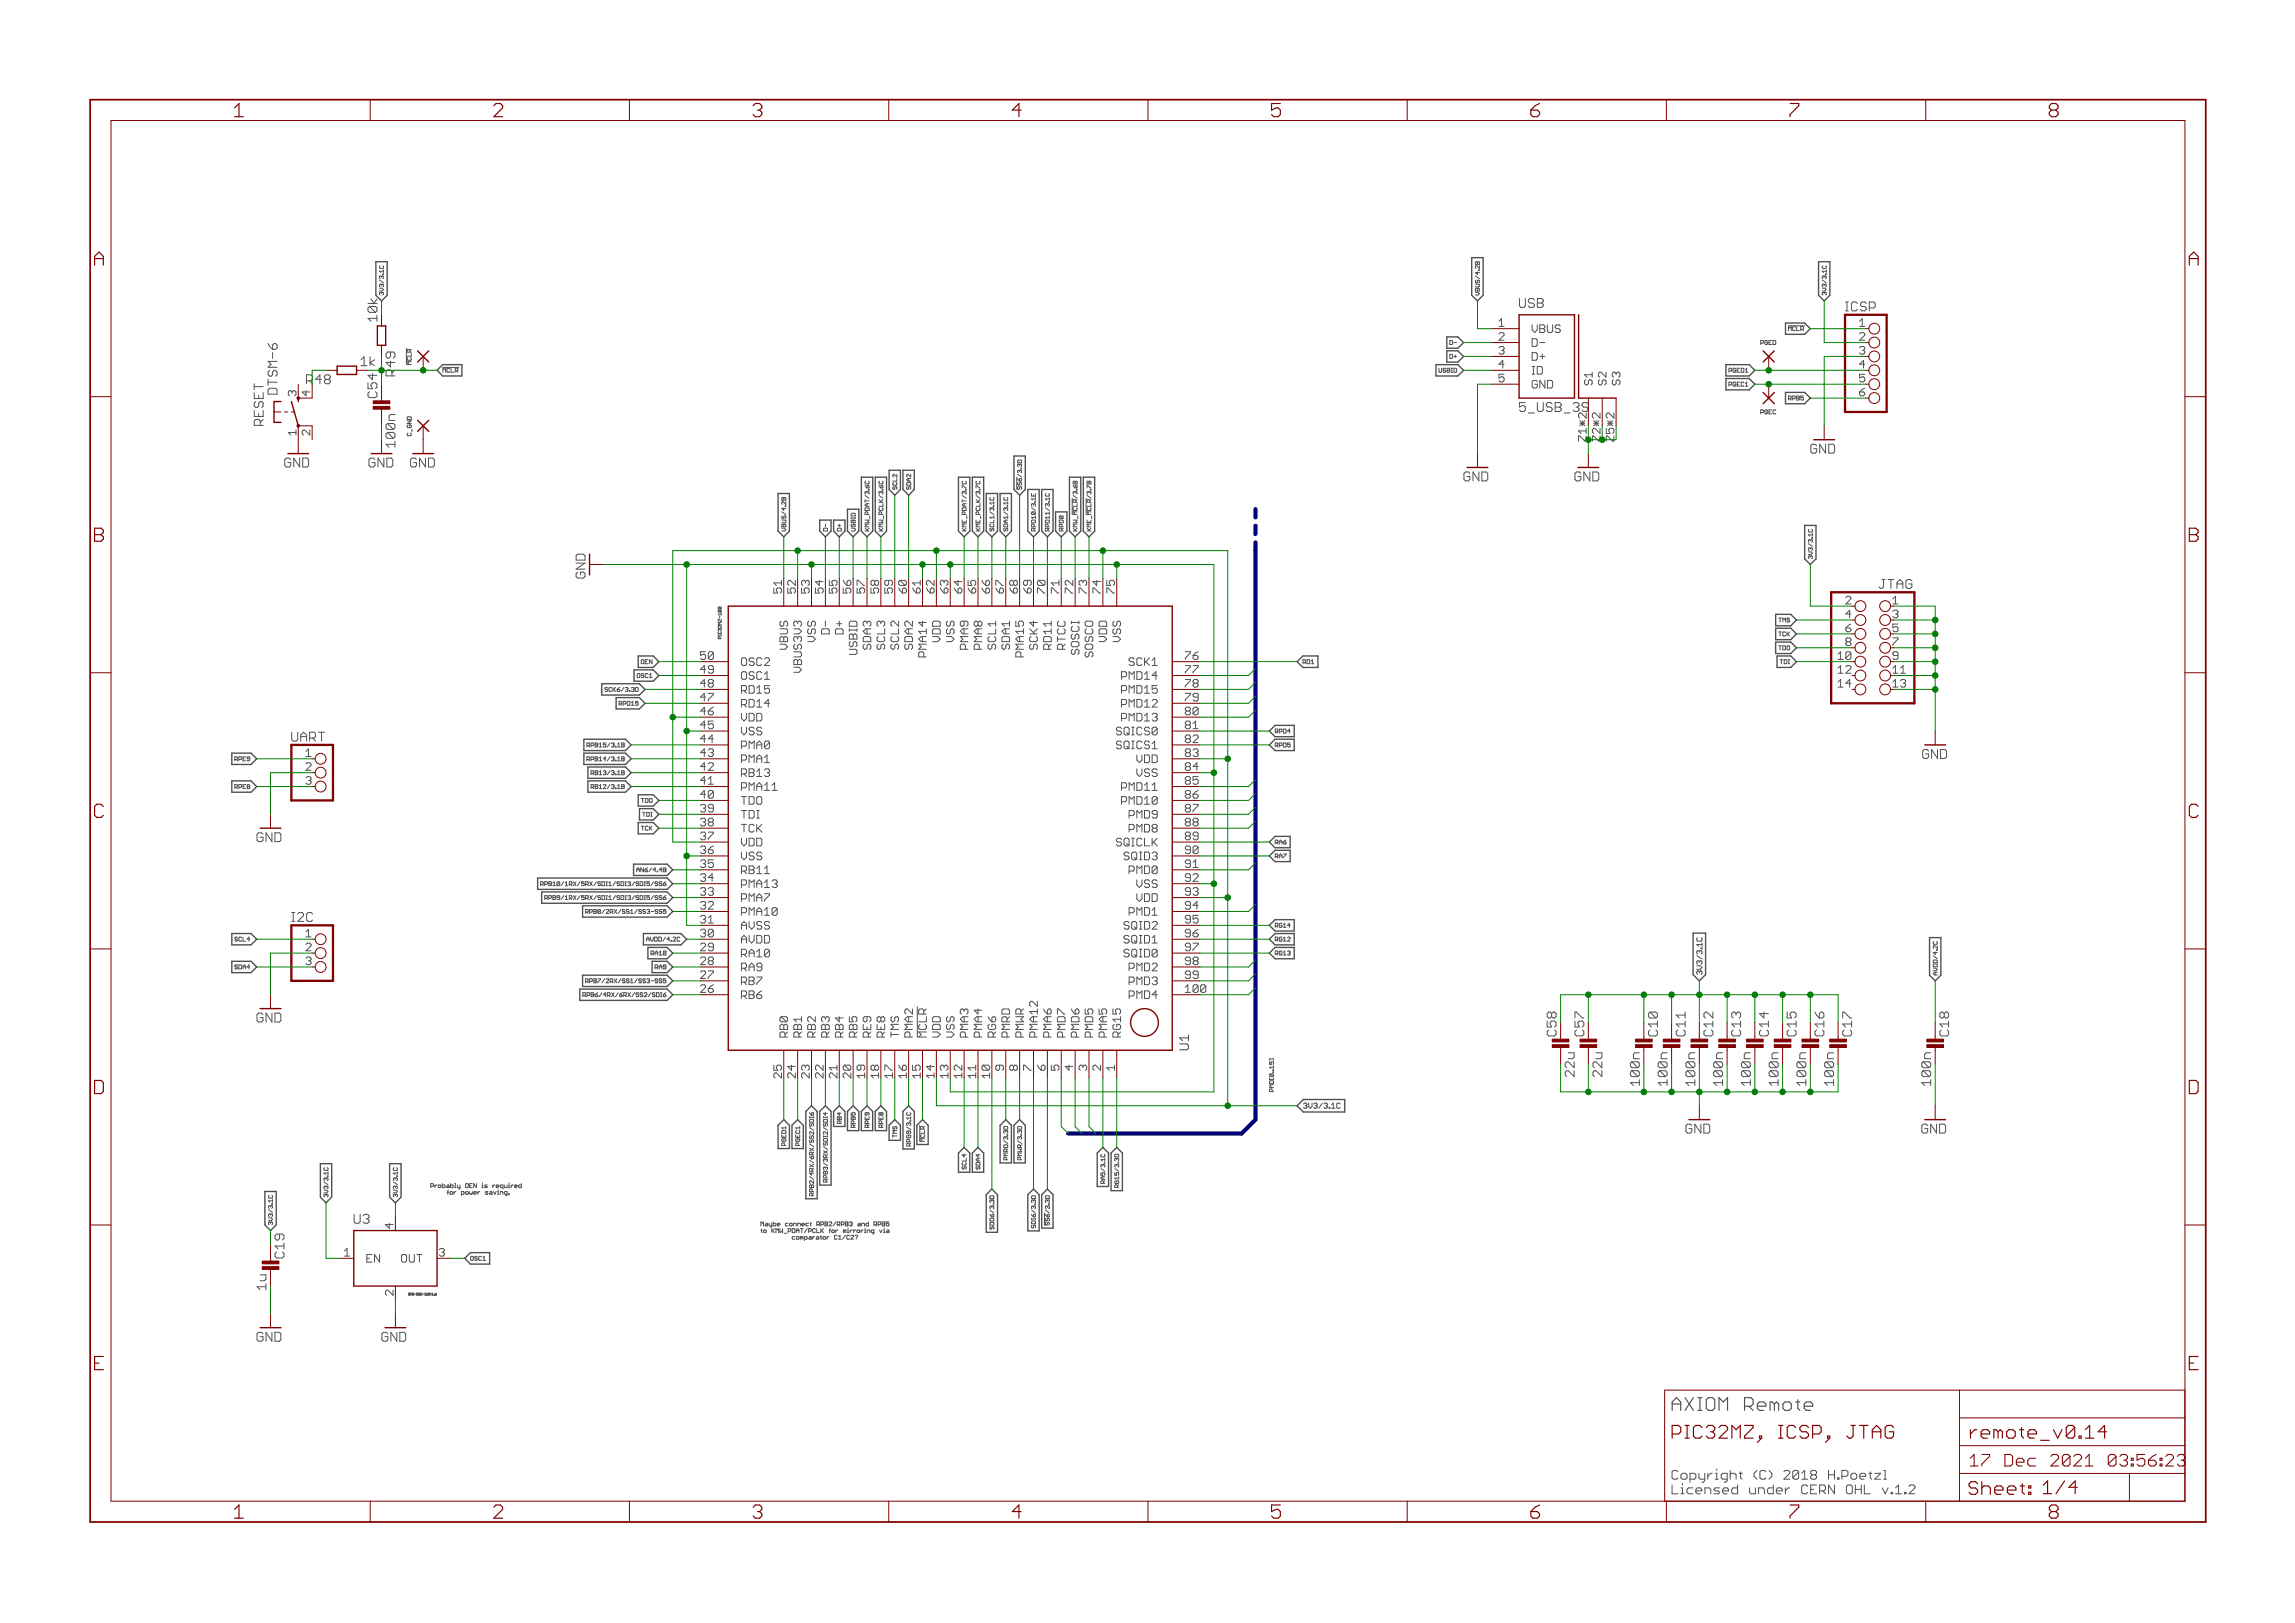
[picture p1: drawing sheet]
<svg xmlns="http://www.w3.org/2000/svg" width="420mm" height="297mm" viewBox="0 0 420 297" stroke-linecap="round" stroke-linejoin="round" font-family="sans-serif">
<defs><g id="words">
<g font-size="3.7" fill="#800000">
<text x="42.9" y="21.4">1</text>
<text x="90.3" y="21.4">2</text>
<text x="137.8" y="21.4">3</text>
<text x="185.3" y="21.4">4</text>
<text x="232.7" y="21.4">5</text>
<text x="280.2" y="21.4">6</text>
<text x="327.6" y="21.4">7</text>
<text x="375.1" y="21.4">8</text>
<text x="17.2" y="48.6">A</text>
<text x="400.7" y="48.6">A</text>
<text x="17.2" y="99.2">B</text>
<text x="400.7" y="99.2">B</text>
<text x="17.1" y="149.7">C</text>
<text x="400.6" y="149.7">C</text>
<text x="17" y="200.2">D</text>
<text x="400.5" y="200.2">D</text>
<text x="17.3" y="250.8">E</text>
<text x="400.7" y="250.8">E</text>
<text x="42.9" y="277.9">1</text>
<text x="90.3" y="277.9">2</text>
<text x="137.8" y="277.9">3</text>
<text x="185.3" y="277.9">4</text>
<text x="232.7" y="277.9">5</text>
<text x="280.2" y="277.9">6</text>
<text x="327.6" y="277.9">7</text>
<text x="375.1" y="277.9">8</text>
</g>
<text font-size="3.6" fill="#505050" x="306" y="258.2">AXIOM Remote</text>
<g font-size="3.6" fill="#800000">
<text x="306" y="263.3">PIC32MZ, ICSP, JTAG</text>
<text x="360.6" y="263.3">remote_v0.14</text>
<text x="360.4" y="273.6">Sheet: 1/4</text>
</g>
<g font-size="3.2" fill="#800000">
<text x="360.6" y="268.4">17 Dec 2021</text>
<text x="382.3" y="268.4">03:56:23</text>
</g>
<g font-size="2.5" fill="#008000">
<text x="69.1" y="58.9" transform="rotate(-90 69.1 58.9)">10k</text>
<text x="56" y="70.3">R</text>
<text x="57.8" y="70.3">48</text>
<text x="66" y="67">1k</text>
<text x="69.1" y="72.8" transform="rotate(-90 69.1 72.8)">C54</text>
<text x="72.4" y="81.7" transform="rotate(-90 72.4 81.7)">100n</text>
<text x="52.1" y="230.3" transform="rotate(-90 52.1 230.3)">C19</text>
</g>
<g font-size="2.5" fill="#505050">
<text x="278.1" y="56.3">USB</text>
<text x="337.8" y="57">ICSP</text>
<text x="72.4" y="68.9" transform="rotate(-90 72.4 68.9)">R</text>
<text x="72.4" y="67.1" transform="rotate(-90 72.4 67.1)">49</text>
<text x="48.3" y="77.9" transform="rotate(-90 48.3 77.9)">RESET</text>
<text x="50.8" y="72.2" transform="rotate(-90 50.8 72.2)">DTSM-6</text>
<text x="278.1" y="75.4">5_USB_3S</text>
<text x="344.6" y="107.8">JTAG</text>
<text x="53.3" y="135.7">UART</text>
<text x="53.3" y="168.7">I2C</text>
<text x="217.7" y="192.2" transform="rotate(-90 217.7 192.2)">U1</text>
<text x="64.8" y="224">U3</text>
<text x="306" y="270.8">Copyright (C) 2018 H.Poetzl</text>
<text x="306" y="273.5">Licensed under CERN OHL v.1.2</text>
</g>
<g font-size="2.5" fill="#800000">
<text x="331.4" y="83">GND</text>
<text x="52.1" y="85.5">GND</text>
<text x="66.7" y="85.5">GND</text>
<text x="74.3" y="85.5">GND</text>
<text x="267.9" y="88.1">GND</text>
<text x="288.3" y="88.1">GND</text>
<text x="107.2" y="105.9" transform="rotate(-90 107.2 105.9)">GND</text>
<text x="351.1" y="138.9">GND</text>
<text x="47" y="154.1">GND</text>
<text x="47" y="187.1">GND</text>
<text x="285" y="189.7" transform="rotate(-90 285 189.7)">C58</text>
<text x="290" y="189.7" transform="rotate(-90 290 189.7)">C57</text>
<text x="303.5" y="189.7" transform="rotate(-90 303.5 189.7)">C10</text>
<text x="308.6" y="189.7" transform="rotate(-90 308.6 189.7)">C11</text>
<text x="313.7" y="189.7" transform="rotate(-90 313.7 189.7)">C12</text>
<text x="318.7" y="189.7" transform="rotate(-90 318.7 189.7)">C13</text>
<text x="323.8" y="189.7" transform="rotate(-90 323.8 189.7)">C14</text>
<text x="328.9" y="189.7" transform="rotate(-90 328.9 189.7)">C15</text>
<text x="334" y="189.7" transform="rotate(-90 334 189.7)">C16</text>
<text x="339.1" y="189.7" transform="rotate(-90 339.1 189.7)">C17</text>
<text x="356.8" y="189.7" transform="rotate(-90 356.8 189.7)">C18</text>
<text x="288.3" y="197" transform="rotate(-90 288.3 197)">22u</text>
<text x="293.3" y="197" transform="rotate(-90 293.3 197)">22u</text>
<text x="300.2" y="198.6" transform="rotate(-90 300.2 198.6)">100n</text>
<text x="305.3" y="198.6" transform="rotate(-90 305.3 198.6)">100n</text>
<text x="310.4" y="198.6" transform="rotate(-90 310.4 198.6)">100n</text>
<text x="315.4" y="198.6" transform="rotate(-90 315.4 198.6)">100n</text>
<text x="320.5" y="198.6" transform="rotate(-90 320.5 198.6)">100n</text>
<text x="325.6" y="198.6" transform="rotate(-90 325.6 198.6)">100n</text>
<text x="330.7" y="198.6" transform="rotate(-90 330.7 198.6)">100n</text>
<text x="335.8" y="198.6" transform="rotate(-90 335.8 198.6)">100n</text>
<text x="353.5" y="198.6" transform="rotate(-90 353.5 198.6)">100n</text>
<text x="308.6" y="207.4">GND</text>
<text x="351.8" y="207.4">GND</text>
<text x="48.8" y="236" transform="rotate(-90 48.8 236)">1u</text>
<text x="47" y="245.5">GND</text>
<text x="69.8" y="245.5">GND</text>
</g>
<g font-size="2.1" fill="#505050">
<text x="274.4" y="59.8">1</text>
<text x="274.4" y="64.9">3</text>
<text x="274.4" y="62.3">2</text>
<text x="280.4" y="66">D+</text>
<text x="280.4" y="63.5">D-</text>
<text x="280.4" y="60.9">VBUS</text>
<text x="274.4" y="70">5</text>
<text x="274.4" y="67.4">4</text>
<text x="280.4" y="71.1">GND</text>
<text x="280.4" y="68.5">ID</text>
<text x="291.6" y="70.5" transform="rotate(-90 291.6 70.5)">S1</text>
<text x="294.1" y="70.5" transform="rotate(-90 294.1 70.5)">S2</text>
<text x="296.6" y="70.5" transform="rotate(-90 296.6 70.5)">S3</text>
<text x="340.4" y="67.4">4</text>
<text x="290.4" y="80.4" transform="rotate(-90 290.4 80.4)">Z1*2</text>
<text x="143.1" y="108.6" transform="rotate(-90 143.1 108.6)">51</text>
<text x="145.7" y="108.6" transform="rotate(-90 145.7 108.6)">52</text>
<text x="148.2" y="108.6" transform="rotate(-90 148.2 108.6)">53</text>
<text x="150.8" y="108.6" transform="rotate(-90 150.8 108.6)">54</text>
<text x="153.3" y="108.6" transform="rotate(-90 153.3 108.6)">55</text>
<text x="155.8" y="108.6" transform="rotate(-90 155.8 108.6)">56</text>
<text x="158.4" y="108.6" transform="rotate(-90 158.4 108.6)">57</text>
<text x="160.9" y="108.6" transform="rotate(-90 160.9 108.6)">58</text>
<text x="163.5" y="108.6" transform="rotate(-90 163.5 108.6)">59</text>
<text x="166" y="108.6" transform="rotate(-90 166 108.6)">60</text>
<text x="168.5" y="108.6" transform="rotate(-90 168.5 108.6)">61</text>
<text x="171.1" y="108.6" transform="rotate(-90 171.1 108.6)">62</text>
<text x="173.6" y="108.6" transform="rotate(-90 173.6 108.6)">63</text>
<text x="176.2" y="108.6" transform="rotate(-90 176.2 108.6)">64</text>
<text x="178.7" y="108.6" transform="rotate(-90 178.7 108.6)">65</text>
<text x="181.2" y="108.6" transform="rotate(-90 181.2 108.6)">66</text>
<text x="183.8" y="108.6" transform="rotate(-90 183.8 108.6)">67</text>
<text x="186.3" y="108.6" transform="rotate(-90 186.3 108.6)">68</text>
<text x="188.9" y="108.6" transform="rotate(-90 188.9 108.6)">69</text>
<text x="191.4" y="108.6" transform="rotate(-90 191.4 108.6)">70</text>
<text x="193.9" y="108.6" transform="rotate(-90 193.9 108.6)">71</text>
<text x="196.5" y="108.6" transform="rotate(-90 196.5 108.6)">72</text>
<text x="199" y="108.6" transform="rotate(-90 199 108.6)">73</text>
<text x="201.6" y="108.6" transform="rotate(-90 201.6 108.6)">74</text>
<text x="204.1" y="108.6" transform="rotate(-90 204.1 108.6)">75</text>
<text x="337.9" y="113.1">4</text>
<text x="346.5" y="113.1">3</text>
<text x="144.3" y="119.1" transform="rotate(-90 144.3 119.1)">VBUS</text>
<text x="149.3" y="117.4" transform="rotate(-90 149.3 117.4)">VSS</text>
<text x="151.9" y="115.7" transform="rotate(-90 151.9 115.7)">D-</text>
<text x="154.4" y="116.7" transform="rotate(-90 154.4 116.7)">D+</text>
<text x="157" y="119.9" transform="rotate(-90 157 119.9)">USBID</text>
<text x="159.5" y="119.1" transform="rotate(-90 159.5 119.1)">SDA3</text>
<text x="162" y="118.7" transform="rotate(-90 162 118.7)">SCL3</text>
<text x="164.6" y="118.7" transform="rotate(-90 164.6 118.7)">SCL2</text>
<text x="167.1" y="119.1" transform="rotate(-90 167.1 119.1)">SDA2</text>
<text x="172.2" y="118" transform="rotate(-90 172.2 118)">VDD</text>
<text x="174.7" y="117.4" transform="rotate(-90 174.7 117.4)">VSS</text>
<text x="177.3" y="119.2" transform="rotate(-90 177.3 119.2)">PMA9</text>
<text x="179.8" y="119.2" transform="rotate(-90 179.8 119.2)">PMA8</text>
<text x="182.4" y="118.7" transform="rotate(-90 182.4 118.7)">SCL1</text>
<text x="184.9" y="119.1" transform="rotate(-90 184.9 119.1)">SDA1</text>
<text x="190" y="118.9" transform="rotate(-90 190 118.9)">SCK4</text>
<text x="192.5" y="119.1" transform="rotate(-90 192.5 119.1)">RD11</text>
<text x="195.1" y="119.1" transform="rotate(-90 195.1 119.1)">RTCC</text>
<text x="197.6" y="119.8" transform="rotate(-90 197.6 119.8)">SOSCI</text>
<text x="202.7" y="118" transform="rotate(-90 202.7 118)">VDD</text>
<text x="205.2" y="117.4" transform="rotate(-90 205.2 117.4)">VSS</text>
<text x="128.3" y="125.8">48</text>
<text x="128.3" y="123.3">49</text>
<text x="128.3" y="120.7">50</text>
<text x="135.7" y="124.4">OSC1</text>
<text x="135.7" y="121.9">OSC2</text>
<text x="146.8" y="123.3" transform="rotate(-90 146.8 123.3)">VBUS3V3</text>
<text x="169.7" y="120.6" transform="rotate(-90 169.7 120.6)">PMA14</text>
<text x="187.4" y="120.6" transform="rotate(-90 187.4 120.6)">PMA15</text>
<text x="200.1" y="120.9" transform="rotate(-90 200.1 120.9)">SOSCO</text>
<text x="204.8" y="124.4">PMD14</text>
<text x="206.7" y="121.9">SCK1</text>
<text x="216.9" y="120.7">76</text>
<text x="216.9" y="123.3">77</text>
<text x="216.9" y="125.8">78</text>
<text x="336.5" y="120.7">10</text>
<text x="128.3" y="130.9">46</text>
<text x="128.3" y="128.4">47</text>
<text x="135.7" y="129.5">RD14</text>
<text x="135.7" y="126.9">RD15</text>
<text x="204.8" y="126.9">PMD15</text>
<text x="204.8" y="129.5">PMD12</text>
<text x="216.9" y="128.4">79</text>
<text x="216.9" y="130.9">80</text>
<text x="128.3" y="136">44</text>
<text x="128.3" y="133.4">45</text>
<text x="135.7" y="137.1">PMA0</text>
<text x="135.7" y="134.6">VSS</text>
<text x="135.7" y="132">VDD</text>
<text x="204.4" y="134.6">SQICS0</text>
<text x="204.4" y="137.1">SQICS1</text>
<text x="204.8" y="132">PMD13</text>
<text x="216.9" y="133.4">81</text>
<text x="216.9" y="136">82</text>
<text x="128.3" y="143.6">41</text>
<text x="128.3" y="141.1">42</text>
<text x="128.3" y="138.5">43</text>
<text x="135.7" y="142.2">RB13</text>
<text x="135.7" y="139.6">PMA1</text>
<text x="207.5" y="139.6">VDD</text>
<text x="208.1" y="142.2">VSS</text>
<text x="216.9" y="138.5">83</text>
<text x="216.9" y="141.1">84</text>
<text x="216.9" y="143.6">85</text>
<text x="128.3" y="148.7">39</text>
<text x="128.3" y="146.1">40</text>
<text x="135.7" y="149.8">TDI</text>
<text x="135.7" y="147.3">TDO</text>
<text x="135.7" y="144.7">PMA11</text>
<text x="204.8" y="144.7">PMD11</text>
<text x="204.8" y="147.3">PMD10</text>
<text x="206.1" y="149.8">PMD9</text>
<text x="216.9" y="146.1">86</text>
<text x="216.9" y="148.7">87</text>
<text x="128.3" y="153.8">37</text>
<text x="128.3" y="151.2">38</text>
<text x="135.7" y="154.9">VDD</text>
<text x="135.7" y="152.3">TCK</text>
<text x="204.5" y="154.9">SQICLK</text>
<text x="206.1" y="152.3">PMD8</text>
<text x="216.9" y="151.2">88</text>
<text x="216.9" y="153.8">89</text>
<text x="128.3" y="161.4">34</text>
<text x="128.3" y="158.8">35</text>
<text x="128.3" y="156.3">36</text>
<text x="135.7" y="160">RB11</text>
<text x="135.7" y="157.4">VSS</text>
<text x="205.6" y="157.4">SQID3</text>
<text x="206.1" y="160">PMD0</text>
<text x="216.9" y="156.3">90</text>
<text x="216.9" y="158.8">91</text>
<text x="216.9" y="161.4">92</text>
<text x="128.3" y="166.5">32</text>
<text x="128.3" y="163.9">33</text>
<text x="135.7" y="167.6">PMA10</text>
<text x="135.7" y="165">PMA7</text>
<text x="135.7" y="162.5">PMA13</text>
<text x="206.1" y="167.6">PMD1</text>
<text x="207.5" y="165">VDD</text>
<text x="208.1" y="162.5">VSS</text>
<text x="216.9" y="163.9">93</text>
<text x="216.9" y="166.5">94</text>
<text x="128.3" y="171.5">30</text>
<text x="128.3" y="169">31</text>
<text x="135.7" y="172.7">AVDD</text>
<text x="135.7" y="170.1">AVSS</text>
<text x="205.6" y="170.1">SQID2</text>
<text x="205.6" y="172.7">SQID1</text>
<text x="216.9" y="169">95</text>
<text x="216.9" y="171.5">96</text>
<text x="128.3" y="179.2">27</text>
<text x="128.3" y="176.6">28</text>
<text x="128.3" y="174.1">29</text>
<text x="135.7" y="177.7">RA9</text>
<text x="135.7" y="175.2">RA10</text>
<text x="205.6" y="175.2">SQID0</text>
<text x="206.1" y="177.7">PMD2</text>
<text x="216.9" y="174.1">97</text>
<text x="216.9" y="176.6">98</text>
<text x="216.9" y="179.2">99</text>
<text x="128.3" y="181.7">26</text>
<text x="135.7" y="182.8">RB6</text>
<text x="135.7" y="180.3">RB7</text>
<text x="206.1" y="180.3">PMD3</text>
<text x="206.1" y="182.8">PMD4</text>
<text x="216.9" y="181.7">100</text>
<text x="144.3" y="189.9" transform="rotate(-90 144.3 189.9)">RB0</text>
<text x="146.8" y="189.9" transform="rotate(-90 146.8 189.9)">RB1</text>
<text x="149.3" y="189.9" transform="rotate(-90 149.3 189.9)">RB2</text>
<text x="151.9" y="189.9" transform="rotate(-90 151.9 189.9)">RB3</text>
<text x="154.4" y="189.9" transform="rotate(-90 154.4 189.9)">RB4</text>
<text x="157" y="189.9" transform="rotate(-90 157 189.9)">RB5</text>
<text x="159.5" y="189.9" transform="rotate(-90 159.5 189.9)">RE9</text>
<text x="162" y="189.9" transform="rotate(-90 162 189.9)">RE8</text>
<text x="164.6" y="189.9" transform="rotate(-90 164.6 189.9)">TMS</text>
<text x="167.1" y="189.9" transform="rotate(-90 167.1 189.9)">PMA2</text>
<text x="169.7" y="189.9" transform="rotate(-90 169.7 189.9)">MCLR</text>
<text x="172.2" y="189.9" transform="rotate(-90 172.2 189.9)">VDD</text>
<text x="174.7" y="189.9" transform="rotate(-90 174.7 189.9)">VSS</text>
<text x="177.3" y="189.9" transform="rotate(-90 177.3 189.9)">PMA3</text>
<text x="179.8" y="189.9" transform="rotate(-90 179.8 189.9)">PMA4</text>
<text x="182.4" y="189.9" transform="rotate(-90 182.4 189.9)">RG6</text>
<text x="184.9" y="189.9" transform="rotate(-90 184.9 189.9)">PMRD</text>
<text x="187.4" y="189.9" transform="rotate(-90 187.4 189.9)">PMWR</text>
<text x="190" y="189.9" transform="rotate(-90 190 189.9)">PMA12</text>
<text x="192.5" y="189.9" transform="rotate(-90 192.5 189.9)">PMA6</text>
<text x="195.1" y="189.9" transform="rotate(-90 195.1 189.9)">PMD7</text>
<text x="197.6" y="189.9" transform="rotate(-90 197.6 189.9)">PMD6</text>
<text x="200.1" y="189.9" transform="rotate(-90 200.1 189.9)">PMD5</text>
<text x="202.7" y="189.9" transform="rotate(-90 202.7 189.9)">PMA5</text>
<text x="205.2" y="189.9" transform="rotate(-90 205.2 189.9)">RG15</text>
<text x="143.1" y="197.3" transform="rotate(-90 143.1 197.3)">25</text>
<text x="145.7" y="197.3" transform="rotate(-90 145.7 197.3)">24</text>
<text x="148.2" y="197.3" transform="rotate(-90 148.2 197.3)">23</text>
<text x="150.8" y="197.3" transform="rotate(-90 150.8 197.3)">22</text>
<text x="153.3" y="197.3" transform="rotate(-90 153.3 197.3)">21</text>
<text x="155.8" y="197.3" transform="rotate(-90 155.8 197.3)">20</text>
<text x="158.4" y="197.3" transform="rotate(-90 158.4 197.3)">19</text>
<text x="160.9" y="197.3" transform="rotate(-90 160.9 197.3)">18</text>
<text x="163.5" y="197.3" transform="rotate(-90 163.5 197.3)">17</text>
<text x="166" y="197.3" transform="rotate(-90 166 197.3)">16</text>
<text x="168.5" y="197.3" transform="rotate(-90 168.5 197.3)">15</text>
<text x="171.1" y="197.3" transform="rotate(-90 171.1 197.3)">14</text>
<text x="173.6" y="197.3" transform="rotate(-90 173.6 197.3)">13</text>
<text x="176.2" y="197.3" transform="rotate(-90 176.2 197.3)">12</text>
<text x="178.7" y="197.3" transform="rotate(-90 178.7 197.3)">11</text>
<text x="181.2" y="197.3" transform="rotate(-90 181.2 197.3)">10</text>
<text x="183.8" y="195.9" transform="rotate(-90 183.8 195.9)">9</text>
<text x="186.3" y="195.9" transform="rotate(-90 186.3 195.9)">8</text>
<text x="188.9" y="195.9" transform="rotate(-90 188.9 195.9)">7</text>
<text x="191.4" y="195.9" transform="rotate(-90 191.4 195.9)">6</text>
<text x="193.9" y="195.9" transform="rotate(-90 193.9 195.9)">5</text>
<text x="196.5" y="195.9" transform="rotate(-90 196.5 195.9)">4</text>
<text x="199" y="195.9" transform="rotate(-90 199 195.9)">3</text>
<text x="201.6" y="195.9" transform="rotate(-90 201.6 195.9)">2</text>
<text x="204.1" y="195.9" transform="rotate(-90 204.1 195.9)">1</text>
<text x="72" y="224.9" transform="rotate(-90 72 224.9)">4</text>
<text x="63.1" y="229.9">1</text>
<text x="67.1" y="231.1">EN</text>
<text x="73.1" y="231.1">OUT</text>
<text x="80.4" y="229.9">3</text>
<text x="72" y="237.1" transform="rotate(-90 72 237.1)">2</text>
</g>
<g font-size="2.1" fill="#800000">
<text x="340.4" y="59.8">1</text>
<text x="340.4" y="62.3">2</text>
<text x="340.4" y="64.9">3</text>
<text x="340.4" y="70">5</text>
<text x="54.2" y="72.5" transform="rotate(-90 54.2 72.5)">3</text>
<text x="56.8" y="72.5" transform="rotate(-90 56.8 72.5)">4</text>
<text x="340.4" y="72.5">6</text>
<text x="54.2" y="79.6" transform="rotate(-90 54.2 79.6)">1</text>
<text x="56.8" y="79.6" transform="rotate(-90 56.8 79.6)">2</text>
<text x="337.9" y="110.6">2</text>
<text x="346.5" y="110.6">1</text>
<text x="337.9" y="115.7">6</text>
<text x="337.9" y="118.2">8</text>
<text x="346.5" y="115.7">5</text>
<text x="346.5" y="118.2">7</text>
<text x="336.5" y="123.3">12</text>
<text x="336.5" y="125.8">14</text>
<text x="346.5" y="120.7">9</text>
<text x="346.5" y="123.3">11</text>
<text x="346.5" y="125.8">13</text>
<text x="56" y="138.5">1</text>
<text x="56" y="141.1">2</text>
<text x="56" y="143.6">3</text>
<text x="56" y="171.5">1</text>
<text x="56" y="174.1">2</text>
<text x="56" y="176.6">3</text>
</g>
<g font-size="2.1" fill="#008000">
<text x="293" y="80.4" transform="rotate(-90 293 80.4)">Z2*2</text>
<text x="295.5" y="80.4" transform="rotate(-90 295.5 80.4)">Z5*2</text>
</g>
<g font-size="1.4" fill="#505050">
<text x="311.6" y="178.4" transform="rotate(-90 311.6 178.4)">3V3/3.1C</text>
<text x="238.6" y="202.9">3V3/3.1C</text>
</g>
<g font-size="1.1" fill="#505050">
<text x="70.3" y="54" transform="rotate(-90 70.3 54)">3V3/3.1C</text>
<text x="270.9" y="54" transform="rotate(-90 270.9 54)">VBUS/4.2B</text>
<text x="334.4" y="54" transform="rotate(-90 334.4 54)">3V3/3.1C</text>
<text x="265.1" y="65.6">D+</text>
<text x="265.6" y="63.1">D-</text>
<text x="322.2" y="63.1">PGED</text>
<text x="327.2" y="60.5">MCLR</text>
<text x="75.3" y="66.9" transform="rotate(-90 75.3 66.9)">MCLR</text>
<text x="81" y="68.2">MCLR</text>
<text x="263.3" y="68.2">USBID</text>
<text x="316.3" y="68.2">PGED1</text>
<text x="316.4" y="70.7">PGEC1</text>
<text x="322.2" y="75.8">PGEC</text>
<text x="327.4" y="73.2">RPB5</text>
<text x="75.3" y="79.9" transform="rotate(-90 75.3 79.9)">C_GND</text>
<text x="164.2" y="89.6" transform="rotate(-90 164.2 89.6)">SCL2</text>
<text x="166.8" y="89.6" transform="rotate(-90 166.8 89.6)">SDA2</text>
<text x="187.1" y="89.6" transform="rotate(-90 187.1 89.6)">SS6/3.3D</text>
<text x="143.9" y="97.2" transform="rotate(-90 143.9 97.2)">VBUS/4.2B</text>
<text x="151.5" y="97.2" transform="rotate(-90 151.5 97.2)">D-</text>
<text x="154.1" y="97.2" transform="rotate(-90 154.1 97.2)">D+</text>
<text x="156.6" y="97.2" transform="rotate(-90 156.6 97.2)">USBID</text>
<text x="159.1" y="97.2" transform="rotate(-90 159.1 97.2)">KMW_PDAT/3.6C</text>
<text x="161.7" y="97.2" transform="rotate(-90 161.7 97.2)">KMW_PCLK/3.6C</text>
<text x="176.9" y="97.2" transform="rotate(-90 176.9 97.2)">KME_PDAT/3.7C</text>
<text x="179.5" y="97.2" transform="rotate(-90 179.5 97.2)">KME_PCLK/3.7C</text>
<text x="182" y="97.2" transform="rotate(-90 182 97.2)">SCL1/3.1C</text>
<text x="184.5" y="97.2" transform="rotate(-90 184.5 97.2)">SDA1/3.1C</text>
<text x="189.6" y="97.2" transform="rotate(-90 189.6 97.2)">RPD10/3.1E</text>
<text x="192.1" y="97.2" transform="rotate(-90 192.1 97.2)">RPD11/3.1C</text>
<text x="194.7" y="97.2" transform="rotate(-90 194.7 97.2)">RPD0</text>
<text x="197.2" y="97.2" transform="rotate(-90 197.2 97.2)">KMW_MCLR/3.6B</text>
<text x="199.8" y="97.2" transform="rotate(-90 199.8 97.2)">KME_MCLR/3.7B</text>
<text x="331.8" y="102.3" transform="rotate(-90 331.8 102.3)">3V3/3.1C</text>
<text x="325.4" y="113.9">TMS</text>
<text x="325.4" y="119">TDO</text>
<text x="325.6" y="116.4">TCK</text>
<text x="116.4" y="124">OSC1</text>
<text x="117.1" y="121.5">OEN</text>
<text x="238.5" y="121.5">RD1</text>
<text x="325.9" y="121.5">TDI</text>
<text x="111" y="126.6">SCK6/3.3D</text>
<text x="113.2" y="129.1">RPD15</text>
<text x="107.8" y="136.7">RPB15/3.1B</text>
<text x="233.4" y="136.7">RPD5</text>
<text x="233.4" y="134.2">RPD4</text>
<text x="43" y="139.3">RPE9</text>
<text x="107.8" y="139.3">RPB14/3.1B</text>
<text x="108.5" y="141.8">RB13/3.1B</text>
<text x="43" y="144.4">RPE8</text>
<text x="108.5" y="144.4">RB12/3.1B</text>
<text x="117.1" y="146.9">TDO</text>
<text x="117.7" y="149.4">TDI</text>
<text x="117.4" y="152">TCK</text>
<text x="233.4" y="154.5">RA6</text>
<text x="116.8" y="159.6">AN6/4.4B</text>
<text x="233.4" y="157.1">RA7</text>
<text x="101.3" y="162.1">RPB10/1RX/5RX/SDI1/SDI3/SDI5/SS6</text>
<text x="102" y="164.7">RPB9/1RX/5RX/SDI1/SDI3/SDI5/SS6</text>
<text x="108.8" y="167.2">RPB8/2RX/SS1/SS3-SS5</text>
<text x="43.1" y="172.3">SCL4</text>
<text x="118.3" y="172.3">AVDD/4.2C</text>
<text x="233.4" y="172.3">RG12</text>
<text x="233.4" y="169.8">RG14</text>
<text x="42.8" y="177.4">SDA4</text>
<text x="108.8" y="179.9">RPB7/2RX/SS1/SS3-SS5</text>
<text x="119.1" y="174.8">RA10</text>
<text x="119.8" y="177.4">RA9</text>
<text x="233.4" y="174.8">RG13</text>
<text x="354.7" y="178.5" transform="rotate(-90 354.7 178.5)">AVDD/4.2C</text>
<text x="108.1" y="182.4">RPB6/4RX/6RX/SS2/SDI6</text>
<text x="233.2" y="199.8" transform="rotate(-90 233.2 199.8)">PMD[0..15]</text>
<text x="143.9" y="209.9" transform="rotate(-90 143.9 209.9)">PGED1</text>
<text x="146.4" y="209.8" transform="rotate(-90 146.4 209.8)">PGEC1</text>
<text x="154.1" y="205.7" transform="rotate(-90 154.1 205.7)">RB4</text>
<text x="156.6" y="206.4" transform="rotate(-90 156.6 206.4)">RPB5</text>
<text x="159.1" y="206.4" transform="rotate(-90 159.1 206.4)">RPE9</text>
<text x="161.7" y="206.4" transform="rotate(-90 161.7 206.4)">RPE8</text>
<text x="164.2" y="208.4" transform="rotate(-90 164.2 208.4)">TMS</text>
<text x="166.8" y="209.5" transform="rotate(-90 166.8 209.5)">RPG9/3.1C</text>
<text x="169.3" y="209.2" transform="rotate(-90 169.3 209.2)">MCLR</text>
<text x="151.5" y="215.2" transform="rotate(-90 151.5 215.2)">RPB3/3RX/SDI2/SDI4</text>
<text x="176.9" y="213.9" transform="rotate(-90 176.9 213.9)">SCL4</text>
<text x="179.4" y="214.1" transform="rotate(-90 179.4 214.1)">SDA4</text>
<text x="184.5" y="212.4" transform="rotate(-90 184.5 212.4)">PMRD/3.3D</text>
<text x="187.1" y="212.6" transform="rotate(-90 187.1 212.6)">PMWR/3.3D</text>
<text x="60.1" y="219.1" transform="rotate(-90 60.1 219.1)">3V3/3.1C</text>
<text x="72.8" y="219.1" transform="rotate(-90 72.8 219.1)">3V3/3.1C</text>
<text x="80.3" y="217.4">Probably OEN is required</text>
<text x="82.7" y="218.6">for power saving.</text>
<text x="149" y="217.4" transform="rotate(-90 149 217.4)">RPB2/4RX/6RX/SS2/SDI6</text>
<text x="202.3" y="216.3" transform="rotate(-90 202.3 216.3)">RA5/3.1C</text>
<text x="204.8" y="217.2" transform="rotate(-90 204.8 217.2)">RG15/3.3D</text>
<text x="49.9" y="224.2" transform="rotate(-90 49.9 224.2)">3V3/3.1C</text>
<text x="140.5" y="224.4">Maybe connect RPB2/RPB3 and RPB5</text>
<text x="140.7" y="225.6">to KMW_PDAT/PCLK for mirroring via</text>
<text x="145.6" y="226.9">comparator C1/C2?</text>
<text x="182" y="225" transform="rotate(-90 182 225)">SDO6/3.3D</text>
<text x="189.6" y="224.4" transform="rotate(-90 189.6 224.4)">SDI6/3.3D</text>
<text x="192.1" y="223.9" transform="rotate(-90 192.1 223.9)">SS6/3.3D</text>
<text x="86.1" y="230.7">OSC1</text>
</g>
<text font-size=".8" fill="#505050" x="132.1" y="116.6" transform="rotate(-90 132.1 116.6)">PIC32MZ-100</text>
<text font-size=".6" fill="#505050" x="74.9" y="237.1">SMD-OSC-2.0X1.6</text>
</g></defs>
<g fill="none" stroke="#505050" stroke-width=".18">
<path d="M327.4 59.6h3M74.4 63.7v3M81 67.2h3M186.1 87.3v2.3M196.3 91.2v3M198.8 91.2v3M131.5 116.6v.3h.5M131.8 116.6v.3M107.4 136.5h.4M107.4 139h.4M107.8 136h-.4v.7M107.8 138.5h-.4v.8"/>
<path d="M108.2 144.1h.4M108.2 141.5h.4M108.6 141.1h-.4v.7M108.6 143.6h-.4v.7M99 161.9h.3l.2-.4-.5-.1v.7M99.2 161.9l.3 .2M99.7 161.9h.4l.1-.4-.5-.1v.7M99.7 164.4h.4l.1-.4-.5-.1v.7M100 164.4l.2 .2M100.5 161.4l.5 .1-.2 .2 .2 .3-.2 .1h-.3zM100.5 164.4h.3l.2-.4-.5-.1v.7M100.5 161.7h.3"/>
<path d="M101.2 163.9l.5 .1-.1 .6h-.4zM101.2 164.3h.4M107.2 166.9h.4l.1-.3-.5-.1v.7M107.2 179.6l.5-.1-.1-.4h-.4v.8M107.5 166.9l.2 .3M107.5 179.6l.2 .3M107.9 166.9h.4l.1-.3-.5-.1v.7M107.9 179.6h.4l.1-.1-.1-.4h-.4v.8M106.7 182.2h.4l.1-.1-.1-.4h-.4v.7M107 182.2l.2 .2M107.9 181.8l-.4-.1v.7M107.9 182.1l-.4 .1"/>
<path d="M167.9 184.3v5.6M78.9 217.1l.5-.1-.2-.4h-.3v.8M79.6 216.9v.5M80 216.9l-.4 .2M81.9 218.2h.2M82 218v.6M93.1 218.5l.1 .1zM95.4 216.6v.8h-.3l-.1-.4 .4-.1M148.3 217.6l-.1 .5h.7M148.6 217.6l.1 .5M148.7 218.8v-.3l-.4-.2-.1 .2v.3h.7M148.9 218.3l-.2 .3"/>
<path d="M150.7 215.2v.4h.8M151.2 216.3v-.3l-.1-.1-.4 .1v.3h.8M151.2 215.2v.4M151.5 215.9l-.3 .2M168.4 206v2.9M139.3 224.4v-.8l.3 .3 .2-.3v.8M139.3 225.1h.3M139.4 225v.5l.2 .1M139.8 225.2l.4-.1 .1 .4-.4 .1zM140.2 223.9h.2M140.5 224.1l-.4 .1 .1 .2h.3M145.5 226.3h-.3l-.2 .1 .2 .4h.3"/>
<path d="M157 226.2l-.2 .4M161.8 225.1h.1v.5M161.8 225.6h.2M162.4 225.1l.4 .1v.4h-.4l-.2-.1 .2-.2h.4M162.8 223.6h-.6v.4l.3-.1 .3 .1-.2 .4-.4-.2M188.8 224.6l.2 .1 .2-.1M189.6 224.6l-.1 .1M191.2 222v2.3M191.4 224.1l.1 .1 .2-.1M192.1 224.1l-.1 .1M342.1 269.6h.6M342.4 269.4v1.1l.3 .2"/>
<path d="M343.2 269.6h1.1l-1.1 1.1M344.8 269.1h.3v1.6M347 272.3l.6-.5v1.6M347 273.4h1.1M348.7 273.1h.3v.3h-.3zM349.5 272l.3-.2h.5l.3 .2v.3l-1.1 1.1h1.1"/>
</g>
<g fill="none" stroke="#505050" stroke-width=".25">
<path d="M68.8 54v-6.1h2.1v6.1l-1.1 1.1M269.4 47.2h2.1v6.8l-1 1.1-1.1-1.1zM326.9 59.1h3.5l1 1.1-1 1h-3.5zM332.9 47.9h2.1v6.1l-1 1.1-1.1-1.1zM80 67.8l1-1.1h3.6v2.1h-3.6zM262.9 66.7h4l1 1.1-1 1h-4zM264.9 64.2h2l1 1-1 1.1h-2zM264.9 61.7h2l1 1-1 1h-2zM316 66.7h4.2l1.1 1.1-1.1 1h-4.2zM316 69.3h4.2l1.1 1-1.1 1.1h-4.2zM326.9 71.8h3.5l1 1.1-1 1h-3.5zM142.5 90.3h2v6.9l-1 1.1-1-1.1z"/>
<path d="M150.1 95.2h2v2l-1 1.1-1-1.1zM152.6 95.2h2.1v2l-1.1 1.1-1-1.1zM155.2 93.2h2v4l-1 1.1-1-1.1zM157.7 87.3h2.1v9.9l-1.1 1.1-1-1.1zM160.2 87.3h2.1v9.9l-1 1.1-1.1-1.1zM162.8 86.1h2v3.5l-1 1-1-1zM165.3 86.1h2.1v3.5l-1.1 1-1-1zM175.5 87.3h2v9.9l-1 1.1-1-1.1zM178 87.3h2.1v9.9l-1.1 1.1-1-1.1zM180.6 90.3h2v6.9l-1 1.1-1-1.1zM183.1 90.3h2.1v6.9l-1.1 1.1-1-1.1zM185.6 83.5h2.1v6.1l-1 1-1.1-1z"/>
<path d="M188.2 89.6h2v7.6l-1 1.1-1-1.1zM190.7 89.6h2.1v7.6l-1.1 1.1-1-1.1zM193.3 93.7h2v3.5l-1 1.1-1-1.1zM195.8 87.3h2.1v9.9l-1.1 1.1-1-1.1zM198.3 87.3h2.1v9.9l-1 1.1-1.1-1.1zM330.4 96.2h2.1v6.1l-1.1 1-1-1zM325.1 117.5h2.8l1 1.1-1 1h-2.8zM325.1 112.4h2.8l1 1.1-1 1h-2.8zM325.1 115h2.8l1 1-1 1.1h-2.8zM42.4 137.8h3.6l1 1.1-1 1h-3.6zM106.9 135.3h7.6l1 1-1 1.1h-7.6zM106.9 137.8h7.6l1 1.1-1 1h-7.6z"/>
<path d="M110.2 125.1h6.9l1 1.1-1 1h-6.9zM112.8 127.7h4.3l1 1-1 1.1h-4.3zM116.1 122.6h3.5l1 1-1 1.1h-3.5zM116.8 120.1h2.8l1 1-1 1.1h-2.8zM233.4 135.3h3.5v2.1h-3.5l-1-1.1zM233.4 132.8h3.5v2h-3.5l-1-1zM238.5 120.1h2.8v2.1h-2.8l-1-1.1zM325.3 120.1h2.6l1 1-1 1.1h-2.6zM42.4 142.9h3.6l1 1.1-1 1h-3.6zM107.6 142.9h6.9l1 1.1-1 1h-6.9zM107.6 140.4h6.9l1 1-1 1.1h-6.9zM116 158.2h6.1l1.1 1-1.1 1h-6.1z"/>
<path d="M116.8 145.5h2.8l1 1-1 1h-2.8zM116.8 150.5h2.8l1 1.1-1 1h-2.8zM117.1 148h2.5l1 1-1 1.1h-2.5zM233.4 155.6h2.8v2.1h-2.8l-1-1zM233.4 153.1h2.8v2.1h-2.8l-1-1.1zM42.4 170.9h3.6l1 1-1 1h-3.6zM42.4 175.9h3.6l1 1.1-1 1h-3.6zM98.4 160.7h23.7l1.1 1-1.1 1.1h-23.7zM99.2 163.2h22.9l1.1 1.1-1.1 1h-22.9zM106.7 165.8h15.4l1.1 1-1.1 1.1h-15.4zM106.7 178.5h15.4l1.1 1-1.1 1.1h-15.4zM117.8 170.9h6.9l1 1-1 1h-6.9z"/>
<path d="M118.6 173.4h3.5l1.1 1-1.1 1.1h-3.5zM119.4 175.9h2.7l1.1 1.1-1.1 1h-2.7zM233.4 170.9h3.5v2h-3.5l-1-1zM233.4 173.4h3.5v2.1h-3.5l-1-1.1zM233.4 168.3h3.5v2.1h-3.5l-1-1zM310 170.8h2.3v7.6l-1.2 1.1-1.1-1.1zM353.3 171.6h2v6.9l-1 1-1-1zM106.2 181h15.9l1.1 1.1-1.1 1h-15.9zM48.5 218.1h2.1v6.1l-1.1 1-1-1zM58.7 213h2v6.1l-1 1-1-1zM71.3 213h2.1v6.1l-1 1-1.1-1zM142.5 206l1-1.1 1 1.1v4.2h-2z"/>
<path d="M145 206l1-1.1 1.1 1.1v4.2h-2.1zM148.6 202.4l1 1v16h-2.1v-16zM151.1 202.4l1 1v13.5h-2v-13.5zM153.6 202.4l1.1 1v2.8h-2.1v-2.8zM155.2 203.4l1-1 1 1v3.5h-2zM157.7 203.4l1-1 1.1 1v3.5h-2.1zM160.2 203.4l1.1-1 1 1v3.5h-2.1zM162.8 206l1-1.1 1 1.1v2.7h-2zM166.3 202.4l1.1 1v6.9h-2.1v-6.9zM168.9 204.9l1 1.1v3.5h-2v-3.5zM176.5 210l1 1v3.5h-2v-3.5zM178 211l1-1 1.1 1v3.5h-2.1z"/>
<path d="M181.6 217.6l1 1.1v6.8h-2v-6.8zM183.1 206l1-1.1 1.1 1.1v6.8h-2.1zM186.7 204.9l1 1.1v6.8h-2.1v-6.8zM189.2 217.6l1 1.1v6.6h-2v-6.6zM191.7 217.6l1.1 1.1v6.1h-2.1v-6.1zM201.9 210l1 1v6.1h-2v-6.1zM204.4 210l1.1 1v6.9h-2.1v-6.9zM238.6 201.2h7.6v2.3h-7.6l-1.1-1.1zM85.1 230.3l1-1h3.5v2.1h-3.5z"/>
</g>
<path d="M342.8 262h1.5M343.6 260.9l.7 .8v1.5M346.7 261.3l-.4-.4h-.8l-.4 .4v1.5l.4 .4h.8l.4-.4v-.8h-.8" fill="none" stroke="#800000" stroke-width=".21"/>
<g fill="#800000" stroke="#800000" stroke-width=".18">
<path d="M299.4 191.2h3.1v.5h-3.1z"/>
<path d="M299.4 190.2h3.1v.5h-3.1z"/>
<path d="M304.5 191.2h3.1v.5h-3.1z"/>
<path d="M304.5 190.2h3.1v.5h-3.1z"/>
<path d="M309.6 191.2h3v.5h-3z"/>
<path d="M309.6 190.2h3v.5h-3z"/>
<path d="M314.7 191.2h3v.5h-3z"/>
<path d="M314.7 190.2h3v.5h-3z"/>
<path d="M319.7 191.2h3.1v.5h-3.1z"/>
<path d="M319.7 190.2h3.1v.5h-3.1z"/>
<path d="M324.8 191.2h3.1v.5h-3.1z"/>
<path d="M324.8 190.2h3.1v.5h-3.1z"/>
<path d="M329.9 191.2h3.1v.5h-3.1z"/>
<path d="M329.9 190.2h3.1v.5h-3.1z"/>
<path d="M335 191.2h3v.5h-3z"/>
<path d="M335 190.2h3v.5h-3z"/>
<path d="M352.8 191.2h3v.5h-3z"/>
<path d="M352.8 190.2h3v.5h-3z"/>
<path d="M48 231.8h3.1v.5h-3.1z"/>
<path d="M48 230.8h3.1v.5h-3.1z"/>
<path d="M68.3 74.4h3.1v.5h-3.1z"/>
<path d="M68.3 73.4h3.1v.5h-3.1z"/>
<path d="M289.3 191.2h3v.5h-3z"/>
<path d="M289.3 190.2h3v.5h-3z"/>
<path d="M284.2 191.2h3v.5h-3z"/>
<path d="M284.2 190.2h3v.5h-3z"/>
</g>
<g fill="none" stroke="#800000" stroke-width=".18">
<path d="M67.8 18.2v3.9M115.2 18.2v3.9M162.7 18.2v3.9M210.2 18.2v3.9M257.6 18.2v3.9M305.1 18.2v3.9M352.6 18.2v3.9M20.3 22.1h379.7v252.6h-379.7zM69.8 57.6v2M16.5 72.6h3.8M50.2 75.4h1.2M52.1 75.4h.6"/>
<path d="M53.3 75.4h.7M54.6 70.3v2.6M54.6 77.9v5.1M57.1 70.3v2.6M57.1 77.9v2.6M59.7 67.8h2M65.3 67.8h2M69.8 63.2v2M77.5 65.2v2.6M77.5 77.9v5.1M273 70.3h5.1M273 67.8h5.1"/>
<path d="M273 65.2h5.1M273 62.7h5.1M273 60.2h5.1M290.8 72.9v5M293.3 72.9v5M295.9 72.9v5M323.8 65.2v2.6M323.8 70.3v2.6M334 77.9v2.6M400 72.6h3.8M69.8 80.5v2.5M270.5 83v2.6"/>
<path d="M290.8 83v2.6M107.9 103.3h2.6M143.5 105.9v5M146 105.9v5M148.6 105.9v5M151.1 105.9v5M153.6 105.9v5M156.2 105.9v5M158.7 105.9v5M161.3 105.9v5M163.8 105.9v5M166.3 105.9v5"/>
<path d="M168.9 105.9v5M171.4 105.9v5M174 105.9v5M176.5 105.9v5M179 105.9v5M181.6 105.9v5M184.1 105.9v5M186.7 105.9v5M189.2 105.9v5M191.7 105.9v5M194.3 105.9v5M196.8 105.9v5"/>
<path d="M199.4 105.9v5M201.9 105.9v5M204.4 105.9v5M16.5 123.1h3.8M128.2 138.9h5.1M128.2 136.3h5.1M128.2 133.8h5.1M128.2 131.3h5.1M128.2 128.7h5.1M128.2 126.2h5.1M128.2 123.6h5.1M128.2 121.1h5.1"/>
<path d="M214.6 138.9h5.1M214.6 136.3h5.1M214.6 133.8h5.1M214.6 131.3h5.1M214.6 128.7h5.1M214.6 126.2h5.1M214.6 123.6h5.1M214.6 121.1h5.1M354.3 133.8v2.5M400 123.1h3.8M49.5 149v2.6M128.2 159.2h5.1"/>
<path d="M128.2 156.7h5.1M128.2 154.1h5.1M128.2 151.6h5.1M128.2 149h5.1M128.2 146.5h5.1M128.2 144h5.1M128.2 141.4h5.1M214.6 159.2h5.1M214.6 156.7h5.1M214.6 154.1h5.1M214.6 151.6h5.1M214.6 149h5.1"/>
<path d="M214.6 146.5h5.1M214.6 144h5.1M214.6 141.4h5.1M16.5 173.7h3.8M128.2 179.5h5.1M128.2 177h5.1M128.2 174.4h5.1M128.2 171.9h5.1M128.2 169.4h5.1M128.2 166.8h5.1M128.2 164.3h5.1M128.2 161.7h5.1"/>
<path d="M214.6 179.5h5.1M214.6 177h5.1M214.6 174.4h5.1M214.6 171.9h5.1M214.6 169.4h5.1M214.6 166.8h5.1M214.6 164.3h5.1M214.6 161.7h5.1M400 173.7h3.8M49.5 182.1v2.5M128.2 182.1h5.1M143.5 192.2v5.1"/>
<path d="M146 192.2v5.1M148.6 192.2v5.1M151.1 192.2v5.1M153.6 192.2v5.1M156.2 192.2v5.1M158.7 192.2v5.1M161.3 192.2v5.1M163.8 192.2v5.1M166.3 192.2v5.1M168.9 192.2v5.1M171.4 192.2v5.1M174 192.2v5.1"/>
<path d="M176.5 192.2v5.1M179 192.2v5.1M181.6 192.2v5.1M184.1 192.2v5.1M186.7 192.2v5.1M189.2 192.2v5.1M191.7 192.2v5.1M194.3 192.2v5.1M196.8 192.2v5.1M199.4 192.2v5.1M201.9 192.2v5.1M204.4 192.2v5.1"/>
<path d="M214.6 182.1h5.1M311.1 202.4v2.5M354.3 202.4v2.5M16.5 224.2h3.8M62.2 230.3h2.6M72.4 222.7v2.5M72.4 235.4v2.5M80 230.3h2.5M400 224.2h3.8M49.5 240.5v2.5M72.4 240.5v2.5M358.7 254.4v20.3"/>
<path d="M358.7 259.5h41.3M400 254.4h-95.2v20.3M67.8 274.7v3.9M115.2 274.7v3.9M162.7 274.7v3.9M210.2 274.7v3.9M257.6 274.7v3.9M305.1 274.7v3.9M352.6 274.7v3.9M358.7 269.7h41.3M358.7 264.6h41.3M389.8 269.7v5"/>
<circle cx="343.1" cy="67.8" r=".99"/>
<circle cx="343.1" cy="65.2" r=".99"/>
<circle cx="343.1" cy="70.3" r=".99"/>
<circle cx="343.1" cy="72.9" r=".99"/>
<circle cx="343.1" cy="60.2" r=".99"/>
<circle cx="343.1" cy="62.7" r=".99"/>
<circle cx="340.6" cy="116" r=".99"/>
<circle cx="340.6" cy="118.6" r=".99"/>
<circle cx="340.6" cy="113.5" r=".99"/>
<circle cx="340.6" cy="110.9" r=".99"/>
<circle cx="345.1" cy="110.9" r=".99"/>
<circle cx="345.1" cy="113.5" r=".99"/>
<circle cx="345.1" cy="118.6" r=".99"/>
<circle cx="345.1" cy="116" r=".99"/>
<circle cx="58.7" cy="138.9" r=".99"/>
<circle cx="340.6" cy="123.6" r=".99"/>
<circle cx="340.6" cy="126.2" r=".99"/>
<circle cx="340.6" cy="121.1" r=".99"/>
<circle cx="345.1" cy="126.2" r=".99"/>
<circle cx="345.1" cy="121.1" r=".99"/>
<circle cx="345.1" cy="123.6" r=".99"/>
<circle cx="58.7" cy="141.4" r=".99"/>
<circle cx="58.7" cy="144" r=".99"/>
<circle cx="58.7" cy="171.9" r=".99"/>
<circle cx="58.7" cy="174.4" r=".99"/>
<circle cx="58.7" cy="177" r=".99"/>
</g>
<path d="M397.6 266.2l.3 .4v.3l-1.4 1.4h1.4M398.6 266.6l.4-.4h.7l.3 .4v.3l-.3 .4M399.3 267.3h.4M399.7 267.3l.3 .3v.3l-.3 .4h-.7l-.4-.4" fill="none" stroke="#800000" stroke-width=".19"/>
<path d="M16.5 18.2h387.3v260.4h-387.3z" fill="none" stroke="#800000" stroke-width=".32"/>
<g fill="none" stroke="#800000" stroke-width=".25">
<path d="M69.1 59.6h1.5v3.6h-1.5zM278.1 57.6h10.1v15.3h-10.1zM289 57.6v15.3h6.9M51.4 73.5h-1.2v3.8h1.2M53.3 73.5l1.3 4.4M54.6 72.9v.6M61.7 67h3.6v1.5h-3.6zM76.5 64.2l2 2.1M76.5 76.9l2 2.1M78.5 64.2l-2 2.1M78.5 76.9l-2 2.1M322.8 64.2l2 2.1"/>
<path d="M322.8 71.8l2 2.1M324.8 64.2l-2 2.1M324.8 71.8l-2 2.1M133.3 110.9h81.3v81.3h-81.3zM64.8 225.2h15.2v10.2h-15.2z"/>
<circle cx="209.5" cy="187.1" r="2.54"/>
</g>
<path d="M337.8 57.6h7.6v17.8h-7.6zM335.2 108.4h15.3v20.3h-15.3zM53.3 136.3h7.7v10.2h-7.7zM53.3 169.4h7.7v10.1h-7.7z" fill="none" stroke="#800000" stroke-width=".42"/>
<path d="M229.8 99.3v105.6l-2.5 2.6h-31.7M229.8 93.2v1.5M229.8 96.2v1.5" fill="none" stroke="#000080" stroke-width=".76"/>
<g fill="none" stroke="#008000" stroke-width=".18">
<path d="M270.5 55.1v5.1h2.5M334 55.1v7.6h7.6M69.8 67.8h10.2M267.9 65.2h5.1M267.9 67.8h5.1M267.9 62.7h5.1M273 70.3h-2.5v12.7M321.3 70.3h20.3M321.3 67.8h20.3M331.4 60.2h10.2M331.4 72.9h10.2M341.6 65.2h-7.6v12.7"/>
<path d="M143.5 98.3v7.6M151.1 98.3v7.6M153.6 98.3v7.6M156.2 98.3v7.6M158.7 98.3v7.6M161.3 98.3v7.6M163.8 90.6v15.3M166.3 90.6v15.3M176.5 98.3v7.6M179 98.3v7.6M181.6 98.3v7.6M184.1 98.3v7.6"/>
<path d="M186.7 90.6v15.3M189.2 98.3v7.6M191.7 98.3v7.6M194.3 98.3v7.6M196.8 98.3v7.6M199.4 98.3v7.6M290.8 80.5v2.5M110.5 103.3h111.7v96.5h-48.2v-2.5M125.7 103.3v66.1h2.5M146 100.8v5.1M148.6 103.3v2.6M168.9 103.3v2.6"/>
<path d="M171.4 100.8v5.1M174 103.3v2.6M201.9 100.8v5.1M204.4 103.3v2.6M328.9 118.6h10.1M328.9 116h10.1M328.9 113.5h10.1M331.4 103.3v7.6h7.6M346.7 110.9h7.6v22.9M346.7 118.6h7.6M346.7 116h7.6M346.7 113.5h7.6"/>
<path d="M47 138.9h10.1M115.5 136.3h12.7M115.5 138.9h12.7M118.1 126.2h10.1M118.1 128.7h10.1M120.6 123.6h7.6M120.6 121.1h7.6M123.2 131.3h5M125.7 133.8h2.5M219.7 133.8h12.7M219.7 121.1h17.8M219.7 136.3h12.7"/>
<path d="M219.7 138.9h5.1M229.8 124.9l-1.2 1.3h-8.9M229.8 122.4l-1.2 1.2h-8.9M229.8 130l-1.2 1.3h-8.9M229.8 127.4l-1.2 1.3h-8.9M328.9 121.1h10.1M346.7 126.2h7.6M346.7 123.6h7.6M346.7 121.1h7.6M47 144h10.1M57.1 141.4h-7.6v7.6M115.5 141.4h12.7"/>
<path d="M115.5 144h12.7M120.6 151.6h7.6M120.6 149h7.6M120.6 146.5h7.6M123.2 159.2h5M125.7 156.7h2.5M128.2 154.1h-5v-53.3h101.6v101.6M219.7 141.4h2.5M219.7 156.7h12.7M219.7 154.1h12.7M229.8 142.7l-1.2 1.3h-8.9M229.8 157.9l-1.2 1.3h-8.9"/>
<path d="M229.8 150.3l-1.2 1.3h-8.9M229.8 147.8l-1.2 1.2h-8.9M229.8 145.2l-1.2 1.3h-8.9M47 171.9h10.1M47 177h10.1M57.1 174.4h-7.6v7.7M123.2 161.7h5M123.2 174.4h5M123.2 164.3h5M123.2 166.8h5M123.2 177h5M123.2 179.5h5"/>
<path d="M125.7 171.9h2.5M219.7 161.7h2.5M219.7 169.4h12.7M219.7 174.4h12.7M219.7 164.3h5.1M219.7 171.9h12.7M229.8 165.5l-1.2 1.3h-8.9M229.8 175.7l-1.2 1.3h-8.9M229.8 178.2l-1.2 1.3h-8.9M311.1 179.5v7.6M354.3 179.5v7.6M123.2 182.1h5"/>
<path d="M143.5 197.3v7.6M146 197.3v7.6M148.6 197.3v5.1M151.1 197.3v5.1M153.6 197.3v5.1M156.2 197.3v5.1M158.7 197.3v5.1M161.3 197.3v5.1M163.8 197.3v7.6M166.3 197.3v5.1M168.9 197.3v7.6M171.4 197.3v5.1h66.1"/>
<path d="M176.5 197.3v12.7M179 197.3v12.7M181.6 197.3v20.3M184.1 197.3v7.6M186.7 197.3v7.6M189.2 197.3v20.3M191.7 197.3v20.3M194.3 197.3v8.9l1.3 1.3M196.8 197.3v8.9l1.3 1.3M199.4 197.3v8.9l1.2 1.3M201.9 197.3v12.7M204.4 197.3v12.7"/>
<path d="M229.8 180.8l-1.2 1.3h-8.9M285.7 194.8v5h50.8v-5M285.7 187.1v-5h50.8v5M290.8 182.1v5M290.8 194.8v5M300.9 182.1v5M300.9 194.8v5M306 182.1v5M306 194.8v5M311.1 194.8v7.6M316.2 182.1v5M316.2 194.8v5"/>
<path d="M321.3 182.1v5M321.3 194.8v5M326.3 182.1v5M326.3 194.8v5M331.4 182.1v5M331.4 194.8v5M354.3 194.8v7.6M49.5 235.4v5.1M59.7 220.1v10.2h2.5M72.4 220.1v2.6M72.4 237.9v2.6M82.5 230.3h2.6"/>
</g>
<g fill="#008000" stroke="#008000" stroke-width=".18">
<circle cx="306" cy="199.8" r=".51"/>
<circle cx="311.1" cy="199.8" r=".51"/>
<circle cx="316.2" cy="199.8" r=".51"/>
<circle cx="326.3" cy="199.8" r=".51"/>
<circle cx="321.3" cy="199.8" r=".51"/>
<circle cx="331.4" cy="199.8" r=".51"/>
<circle cx="300.9" cy="199.8" r=".51"/>
<circle cx="290.8" cy="199.8" r=".51"/>
<circle cx="148.6" cy="103.3" r=".51"/>
<circle cx="174" cy="103.3" r=".51"/>
<circle cx="204.4" cy="103.3" r=".51"/>
<circle cx="125.7" cy="133.8" r=".51"/>
<circle cx="125.7" cy="103.3" r=".51"/>
<circle cx="222.2" cy="141.4" r=".51"/>
<circle cx="222.2" cy="161.7" r=".51"/>
<circle cx="125.7" cy="156.7" r=".51"/>
<circle cx="168.9" cy="103.3" r=".51"/>
<circle cx="354.3" cy="126.2" r=".51"/>
<circle cx="354.3" cy="123.6" r=".51"/>
<circle cx="354.3" cy="121.1" r=".51"/>
<circle cx="354.3" cy="118.6" r=".51"/>
<circle cx="354.3" cy="116" r=".51"/>
<circle cx="354.3" cy="113.5" r=".51"/>
<circle cx="290.8" cy="80.5" r=".51"/>
<circle cx="293.3" cy="80.5" r=".51"/>
<circle cx="323.8" cy="70.3" r=".51"/>
<circle cx="323.8" cy="67.8" r=".51"/>
<circle cx="69.8" cy="67.8" r=".51"/>
<circle cx="77.5" cy="67.8" r=".51"/>
<circle cx="224.8" cy="138.9" r=".51"/>
<circle cx="201.9" cy="100.8" r=".51"/>
<circle cx="224.8" cy="164.3" r=".51"/>
<circle cx="224.8" cy="202.4" r=".51"/>
<circle cx="123.2" cy="131.3" r=".51"/>
<circle cx="171.4" cy="100.8" r=".51"/>
<circle cx="146" cy="100.8" r=".51"/>
<circle cx="311.1" cy="182.1" r=".51"/>
<circle cx="331.4" cy="182.1" r=".51"/>
<circle cx="326.3" cy="182.1" r=".51"/>
<circle cx="321.3" cy="182.1" r=".51"/>
<circle cx="316.2" cy="182.1" r=".51"/>
<circle cx="306" cy="182.1" r=".51"/>
<circle cx="300.9" cy="182.1" r=".51"/>
<circle cx="290.8" cy="182.1" r=".51"/>
</g>
<use href="#words"/>
</svg>
